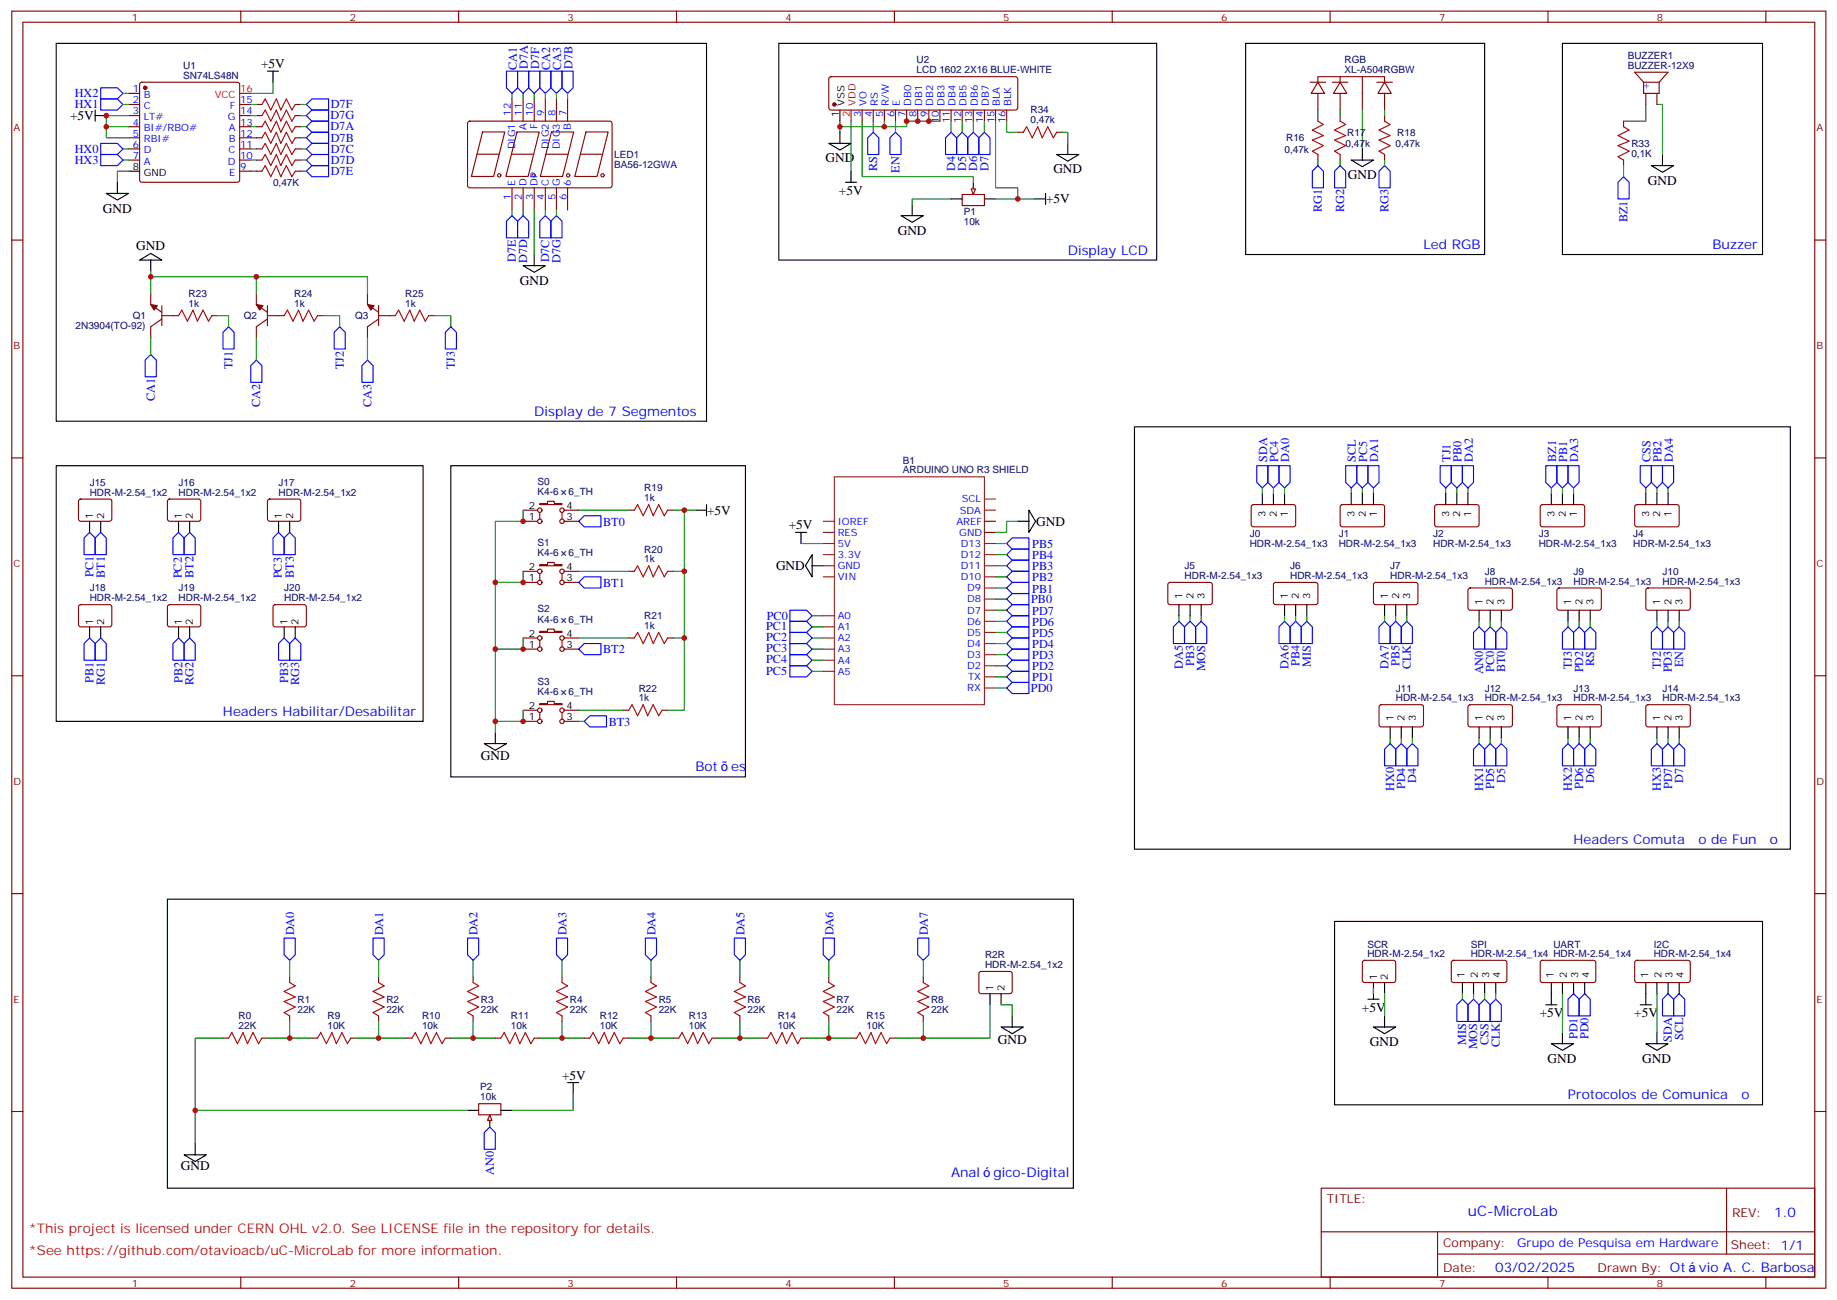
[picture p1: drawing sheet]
<svg xmlns="http://www.w3.org/2000/svg" width="583mm" height="413mm" viewBox="0 0 583 413" stroke-linecap="round" stroke-linejoin="round" font-family="sans-serif">
<defs><g id="words">
<text font-size="4.6" fill="#00f" x="465.9" y="385.9">uC-MicroLab</text>
<g font-size="4.2">
<text x="82.9" y="21.5">+5V</text>
<text x="22.2" y="38.1">+5V</text>
<text x="262" y="51.5">GND</text>
<text x="334.3" y="55">GND</text>
<text x="427.8" y="56.8">GND</text>
<text x="523" y="58.7">GND</text>
<text x="266.2" y="61.7">+5V</text>
<text x="332" y="64.6">+5V</text>
<text x="32.7" y="67.5">GND</text>
<text x="284.9" y="74.4">GND</text>
<text x="43.3" y="79.2">GND</text>
<text x="165" y="90.4">GND</text>
<text x="224.4" y="163.4">+5V</text>
<text x="250.3" y="167.8">+5V</text>
<text x="328.8" y="166.8">GND</text>
<text x="246.3" y="181">GND</text>
<text x="152.6" y="241.3">GND</text>
<text x="432.2" y="321.1">+5V</text>
<text x="488.7" y="322.9">+5V</text>
<text x="518.7" y="322.9">+5V</text>
<text x="316.7" y="331.3">GND</text>
<text x="434.7" y="332">GND</text>
<text x="491.2" y="337.3">GND</text>
<text x="521.1" y="337.3">GND</text>
<text x="178.4" y="342.9">+5V</text>
<text x="57.4" y="371.5">GND</text>
</g>
<g font-size="4.2" fill="#00f">
<text x="338.9" y="80.8">Display LCD</text>
<text x="451.8" y="79">Led RGB</text>
<text x="543.5" y="79">Buzzer</text>
<text x="169.5" y="131.9">Display de 7 Segmentos</text>
<text x="70.8" y="227.2">Headers Habilitar/Desabilitar</text>
<text x="220.7" y="244.8">Bot</text>
<text x="232.1" y="244.8">es</text>
<text x="499.4" y="267.8">Headers Comuta</text>
<text x="539" y="267.8">o de Fun</text>
<text x="561.7" y="267.8">o</text>
<text x="497.6" y="348.9">Protocolos de Comunica</text>
<text x="552.7" y="348.9">o</text>
<text x="301.8" y="373.6">Anal</text>
<text x="315.3" y="373.6">gico-Digital</text>
<text x="563.1" y="386.4">1.0</text>
<text x="474.6" y="403.7">03/02/2025</text>
<text x="539.2" y="403.7">vio A. C. Barbosa</text>
</g>
<g font-size="4.2" fill="#f00">
<text x="9" y="391.2">*This project is licensed under CERN OHL v2.0. See LICENSE file in the repository for details.</text>
<text x="9" y="398.3">*See https://github.com/otavioacb/uC-MicroLab for more information.</text>
</g>
<g font-size="3.9" fill="#00f">
<text x="164" y="22.3" transform="rotate(-90 164 22.3)">CA1</text>
<text x="167.6" y="22" transform="rotate(-90 167.6 22)">D7A</text>
<text x="171.1" y="22" transform="rotate(-90 171.1 22)">D7F</text>
<text x="174.6" y="22.3" transform="rotate(-90 174.6 22.3)">CA2</text>
<text x="178.1" y="22.3" transform="rotate(-90 178.1 22.3)">CA3</text>
<text x="181.7" y="22" transform="rotate(-90 181.7 22)">D7B</text>
<text x="23.7" y="30.9">HX2</text>
<text x="23.7" y="34.4">HX1</text>
<text x="105" y="34.4">D7F</text>
<text x="104.9" y="37.9">D7G</text>
<text x="104.9" y="41.4">D7A</text>
<text x="105" y="44.9">D7B</text>
<text x="23.7" y="52.1">HX3</text>
<text x="23.7" y="48.5">HX0</text>
<text x="105" y="48.5">D7C</text>
<text x="105" y="52">D7D</text>
<text x="105" y="55.5">D7E</text>
<text x="278.4" y="54.3" transform="rotate(-90 278.4 54.3)">RS</text>
<text x="285.5" y="54.8" transform="rotate(-90 285.5 54.8)">EN</text>
<text x="303.1" y="54.3" transform="rotate(-90 303.1 54.3)">D4</text>
<text x="306.6" y="54.3" transform="rotate(-90 306.6 54.3)">D5</text>
<text x="310.2" y="54.3" transform="rotate(-90 310.2 54.3)">D6</text>
<text x="313.7" y="54.3" transform="rotate(-90 313.7 54.3)">D7</text>
<text x="419.5" y="67.4" transform="rotate(-90 419.5 67.4)">RG1</text>
<text x="426.6" y="67.4" transform="rotate(-90 426.6 67.4)">RG2</text>
<text x="440.7" y="67.4" transform="rotate(-90 440.7 67.4)">RG3</text>
<text x="516.5" y="70.5" transform="rotate(-90 516.5 70.5)">BZ1</text>
<text x="163.7" y="83.1" transform="rotate(-90 163.7 83.1)">D7E</text>
<text x="167.3" y="83.5" transform="rotate(-90 167.3 83.5)">D7D</text>
<text x="174.3" y="83.3" transform="rotate(-90 174.3 83.3)">D7C</text>
<text x="177.8" y="83.5" transform="rotate(-90 177.8 83.5)">D7G</text>
<text x="73.8" y="117.1" transform="rotate(-90 73.8 117.1)">TJ1</text>
<text x="109.1" y="117.1" transform="rotate(-90 109.1 117.1)">TJ2</text>
<text x="144.4" y="117.1" transform="rotate(-90 144.4 117.1)">TJ3</text>
<text x="49.1" y="127.4" transform="rotate(-90 49.1 127.4)">CA1</text>
<text x="82.6" y="129.2" transform="rotate(-90 82.6 129.2)">CA2</text>
<text x="117.9" y="129.2" transform="rotate(-90 117.9 129.2)">CA3</text>
<text x="402.1" y="146.6" transform="rotate(-90 402.1 146.6)">SDA</text>
<text x="405.6" y="146.6" transform="rotate(-90 405.6 146.6)">PC4</text>
<text x="409.2" y="146.6" transform="rotate(-90 409.2 146.6)">DA0</text>
<text x="430.3" y="146.6" transform="rotate(-90 430.3 146.6)">SCL</text>
<text x="433.9" y="146.6" transform="rotate(-90 433.9 146.6)">PC5</text>
<text x="437.4" y="146.6" transform="rotate(-90 437.4 146.6)">DA1</text>
<text x="460.3" y="146.6" transform="rotate(-90 460.3 146.6)">TJ1</text>
<text x="463.9" y="146.6" transform="rotate(-90 463.9 146.6)">PB0</text>
<text x="467.4" y="146.6" transform="rotate(-90 467.4 146.6)">DA2</text>
<text x="493.8" y="146.6" transform="rotate(-90 493.8 146.6)">BZ1</text>
<text x="497.4" y="146.6" transform="rotate(-90 497.4 146.6)">PB1</text>
<text x="500.9" y="146.6" transform="rotate(-90 500.9 146.6)">DA3</text>
<text x="523.8" y="146.6" transform="rotate(-90 523.8 146.6)">CSS</text>
<text x="527.4" y="146.6" transform="rotate(-90 527.4 146.6)">PB2</text>
<text x="530.9" y="146.6" transform="rotate(-90 530.9 146.6)">DA4</text>
<text x="191.4" y="166.8">BT0</text>
<text x="327.6" y="174">PB5</text>
<text x="327.6" y="177.5">PB4</text>
<text x="29.7" y="183.2" transform="rotate(-90 29.7 183.2)">PC1</text>
<text x="33.2" y="183.4" transform="rotate(-90 33.2 183.4)">BT1</text>
<text x="57.7" y="183.6" transform="rotate(-90 57.7 183.6)">PC2</text>
<text x="61.5" y="183.4" transform="rotate(-90 61.5 183.4)">BT2</text>
<text x="89.4" y="183.6" transform="rotate(-90 89.4 183.6)">PC3</text>
<text x="93.2" y="183.4" transform="rotate(-90 93.2 183.4)">BT3</text>
<text x="327.6" y="184.5">PB2</text>
<text x="327.6" y="181">PB3</text>
<text x="191.4" y="186.2">BT1</text>
<text x="327.2" y="191.4">PB0</text>
<text x="327.6" y="188.1">PB1</text>
<text x="243.3" y="196.6">PC0</text>
<text x="327.6" y="195.1">PD7</text>
<text x="243.1" y="200">PC1</text>
<text x="243.1" y="203.5">PC2</text>
<text x="327.6" y="202.2">PD5</text>
<text x="327.6" y="198.7">PD6</text>
<text x="191.4" y="207.4">BT2</text>
<text x="243.1" y="207">PC3</text>
<text x="327.6" y="209.2">PD3</text>
<text x="327.6" y="205.7">PD4</text>
<text x="243.1" y="210.6">PC4</text>
<text x="243.1" y="214.1">PC5</text>
<text x="327.6" y="212.8">PD2</text>
<text x="375.4" y="212.3" transform="rotate(-90 375.4 212.3)">DA5</text>
<text x="378.9" y="211.5" transform="rotate(-90 378.9 211.5)">PB3</text>
<text x="382.5" y="213.1" transform="rotate(-90 382.5 213.1)">MOS</text>
<text x="408.9" y="212.3" transform="rotate(-90 408.9 212.3)">DA6</text>
<text x="412.5" y="211.5" transform="rotate(-90 412.5 211.5)">PB4</text>
<text x="416" y="211.7" transform="rotate(-90 416 211.7)">MIS</text>
<text x="440.7" y="212.3" transform="rotate(-90 440.7 212.3)">DA7</text>
<text x="444.2" y="211.5" transform="rotate(-90 444.2 211.5)">PB5</text>
<text x="447.7" y="212.5" transform="rotate(-90 447.7 212.5)">CLK</text>
<text x="470.7" y="214" transform="rotate(-90 470.7 214)">AN0</text>
<text x="474.2" y="213.2" transform="rotate(-90 474.2 213.2)">PC0</text>
<text x="477.7" y="213.4" transform="rotate(-90 477.7 213.4)">BT0</text>
<text x="498.9" y="212.4" transform="rotate(-90 498.9 212.4)">TJ3</text>
<text x="502.4" y="213.4" transform="rotate(-90 502.4 213.4)">PD2</text>
<text x="505.9" y="211.3" transform="rotate(-90 505.9 211.3)">RS</text>
<text x="527.1" y="212.4" transform="rotate(-90 527.1 212.4)">TJ2</text>
<text x="530.6" y="213.4" transform="rotate(-90 530.6 213.4)">PD3</text>
<text x="534.2" y="211.7" transform="rotate(-90 534.2 211.7)">EN</text>
<text x="29.7" y="216.7" transform="rotate(-90 29.7 216.7)">PB1</text>
<text x="33.2" y="217.4" transform="rotate(-90 33.2 217.4)">RG1</text>
<text x="57.9" y="216.7" transform="rotate(-90 57.9 216.7)">PB2</text>
<text x="61.5" y="217.4" transform="rotate(-90 61.5 217.4)">RG2</text>
<text x="91.4" y="216.7" transform="rotate(-90 91.4 216.7)">PB3</text>
<text x="95" y="217.4" transform="rotate(-90 95 217.4)">RG3</text>
<text x="327.2" y="219.6">PD0</text>
<text x="327.6" y="216.3">PD1</text>
<text x="193.2" y="230.3">BT3</text>
<text x="442.4" y="251.1" transform="rotate(-90 442.4 251.1)">HX0</text>
<text x="446" y="250.5" transform="rotate(-90 446 250.5)">PD4</text>
<text x="449.5" y="248.4" transform="rotate(-90 449.5 248.4)">D4</text>
<text x="470.7" y="251.1" transform="rotate(-90 470.7 251.1)">HX1</text>
<text x="474.2" y="250.5" transform="rotate(-90 474.2 250.5)">PD5</text>
<text x="477.7" y="248.4" transform="rotate(-90 477.7 248.4)">D5</text>
<text x="498.9" y="251.1" transform="rotate(-90 498.9 251.1)">HX2</text>
<text x="502.4" y="250.5" transform="rotate(-90 502.4 250.5)">PD6</text>
<text x="505.9" y="248.4" transform="rotate(-90 505.9 248.4)">D6</text>
<text x="527.1" y="251.1" transform="rotate(-90 527.1 251.1)">HX3</text>
<text x="530.6" y="250.5" transform="rotate(-90 530.6 250.5)">PD7</text>
<text x="534.2" y="248.4" transform="rotate(-90 534.2 248.4)">D7</text>
<text x="93.4" y="296.9" transform="rotate(-90 93.4 296.9)">DA0</text>
<text x="121.6" y="296.9" transform="rotate(-90 121.6 296.9)">DA1</text>
<text x="151.6" y="296.9" transform="rotate(-90 151.6 296.9)">DA2</text>
<text x="179.8" y="296.9" transform="rotate(-90 179.8 296.9)">DA3</text>
<text x="208" y="296.9" transform="rotate(-90 208 296.9)">DA4</text>
<text x="236.3" y="296.9" transform="rotate(-90 236.3 296.9)">DA5</text>
<text x="264.5" y="296.9" transform="rotate(-90 264.5 296.9)">DA6</text>
<text x="294.5" y="296.9" transform="rotate(-90 294.5 296.9)">DA7</text>
<text x="500.6" y="329.8" transform="rotate(-90 500.6 329.8)">PD1</text>
<text x="504.2" y="329.8" transform="rotate(-90 504.2 329.8)">PD0</text>
<text x="465.3" y="331.6" transform="rotate(-90 465.3 331.6)">MIS</text>
<text x="468.9" y="333.1" transform="rotate(-90 468.9 333.1)">MOS</text>
<text x="472.4" y="331.6" transform="rotate(-90 472.4 331.6)">CSS</text>
<text x="475.9" y="332.4" transform="rotate(-90 475.9 332.4)">CLK</text>
<text x="530.6" y="330.7" transform="rotate(-90 530.6 330.7)">SDA</text>
<text x="534.1" y="330" transform="rotate(-90 534.1 330)">SCL</text>
<text x="156.7" y="372.8" transform="rotate(-90 156.7 372.8)">AN0</text>
<text x="481.5" y="395.9">Grupo de Pesquisa em Hardware</text>
</g>
<g font-size="3.9" fill="#800">
<text x="421.1" y="381.7">TITLE:</text>
<text x="549.7" y="386.4">REV:</text>
<text x="458" y="395.9">Company:</text>
<text x="549.4" y="396.5">Sheet: 1/1</text>
<text x="458" y="403.6">Date:</text>
<text x="507" y="403.7">Drawn By: Ot</text>
</g>
<g font-size="3.2" fill="#800">
<text x="41.8" y="6.5">1</text>
<text x="111" y="6.5">2</text>
<text x="180.1" y="6.5">3</text>
<text x="249.3" y="6.5">4</text>
<text x="318.4" y="6.5">5</text>
<text x="387.6" y="6.5">6</text>
<text x="456.7" y="6.5">7</text>
<text x="525.9" y="6.5">8</text>
<text x="4.3" y="41.6">A</text>
<text x="576.5" y="41.6">A</text>
<text x="4.3" y="110.8">B</text>
<text x="576.5" y="110.8">B</text>
<text x="4.3" y="179.9">C</text>
<text x="576.5" y="179.9">C</text>
<text x="4.3" y="249.1">D</text>
<text x="576.5" y="249.1">D</text>
<text x="4.3" y="318.2">E</text>
<text x="576.5" y="318.2">E</text>
<text x="41.8" y="408.3">1</text>
<text x="111" y="408.3">2</text>
<text x="180.1" y="408.3">3</text>
<text x="249.3" y="408.3">4</text>
<text x="318.4" y="408.3">5</text>
<text x="387.6" y="408.3">6</text>
<text x="456.7" y="408.3">7</text>
<text x="525.9" y="408.3">8</text>
</g>
<g font-size="3.2" fill="#000080">
<text x="58.2" y="21.9">U1</text>
<text x="290.9" y="23.3">LCD 1602 2X16 BLUE-WHITE</text>
<text x="290.9" y="20.1">U2</text>
<text x="426.7" y="23.3">XL-A504RGBW</text>
<text x="426.7" y="20.1">RGB</text>
<text x="516.6" y="21.9">BUZZER-12X9</text>
<text x="516.6" y="18.7">BUZZER1</text>
<text x="58.2" y="25">SN74LS48N</text>
<text x="327" y="36">R34</text>
<text x="327" y="39.2">0,47k</text>
<text x="408.2" y="44.9">R16</text>
<text x="427" y="46.7">0,47k</text>
<text x="427.6" y="43.1">R17</text>
<text x="442.9" y="46.7">0,47k</text>
<text x="443.5" y="43.1">R18</text>
<text x="517.7" y="46.6">R33</text>
<text x="194.9" y="53.3">BA56-12GWA</text>
<text x="194.9" y="50.1">LED1</text>
<text x="407.6" y="48.4">0,47k</text>
<text x="517.7" y="49.7">0,1K</text>
<text x="86.6" y="59">0,47K</text>
<text x="305.9" y="71.4">10k</text>
<text x="305.9" y="68.3">P1</text>
<text x="59.8" y="94.1">R23</text>
<text x="93.4" y="94.1">R24</text>
<text x="128.6" y="94.1">R25</text>
<text x="42.1" y="101.3">Q1</text>
<text x="59.8" y="97.4">1k</text>
<text x="77.4" y="101.3">Q2</text>
<text x="93.4" y="97.4">1k</text>
<text x="112.7" y="101.3">Q3</text>
<text x="128.6" y="97.4">1k</text>
<text x="24" y="104.5">2N3904(TO-92)</text>
<text x="286.6" y="147.3">B1</text>
<text x="28.5" y="154.2">J15</text>
<text x="56.7" y="154.2">J16</text>
<text x="88.4" y="154.2">J17</text>
<text x="170.6" y="153.8">S0</text>
<text x="204.5" y="156">R19</text>
<text x="286.6" y="150.3">ARDUINO UNO R3 SHIELD</text>
<text x="28.5" y="157.3">HDR-M-2.54_1x2</text>
<text x="56.7" y="157.3">HDR-M-2.54_1x2</text>
<text x="88.4" y="157.3">HDR-M-2.54_1x2</text>
<text x="170.6" y="157">K4-6</text>
<text x="180.5" y="157">6_TH</text>
<text x="204.5" y="159.1">1k</text>
<text x="170.6" y="173.2">S1</text>
<text x="396.6" y="173.6">HDR-M-2.54_1x3</text>
<text x="396.6" y="170.4">J0</text>
<text x="424.9" y="173.6">HDR-M-2.54_1x3</text>
<text x="424.9" y="170.4">J1</text>
<text x="454.8" y="173.6">HDR-M-2.54_1x3</text>
<text x="454.8" y="170.4">J2</text>
<text x="488.4" y="173.6">HDR-M-2.54_1x3</text>
<text x="488.4" y="170.4">J3</text>
<text x="518.3" y="173.6">HDR-M-2.54_1x3</text>
<text x="518.3" y="170.4">J4</text>
<text x="170.6" y="176.4">K4-6</text>
<text x="180.5" y="176.4">6_TH</text>
<text x="204.5" y="178.5">1k</text>
<text x="204.5" y="175.4">R20</text>
<text x="375.9" y="183.8">HDR-M-2.54_1x3</text>
<text x="375.9" y="180.7">J5</text>
<text x="409.5" y="183.8">HDR-M-2.54_1x3</text>
<text x="409.5" y="180.7">J6</text>
<text x="441.2" y="183.8">HDR-M-2.54_1x3</text>
<text x="441.2" y="180.7">J7</text>
<text x="471.2" y="185.6">HDR-M-2.54_1x3</text>
<text x="471.2" y="182.4">J8</text>
<text x="499.4" y="185.6">HDR-M-2.54_1x3</text>
<text x="499.4" y="182.4">J9</text>
<text x="527.6" y="185.6">HDR-M-2.54_1x3</text>
<text x="527.6" y="182.4">J10</text>
<text x="28.5" y="190.9">HDR-M-2.54_1x2</text>
<text x="28.5" y="187.7">J18</text>
<text x="56.7" y="190.9">HDR-M-2.54_1x2</text>
<text x="56.7" y="187.7">J19</text>
<text x="90.2" y="190.9">HDR-M-2.54_1x2</text>
<text x="90.2" y="187.7">J20</text>
<text x="170.6" y="197.6">K4-6</text>
<text x="170.6" y="194.3">S2</text>
<text x="180.5" y="197.6">6_TH</text>
<text x="204.5" y="196.6">R21</text>
<text x="204.5" y="199.7">1k</text>
<text x="170.6" y="220.5">K4-6</text>
<text x="170.6" y="217.3">S3</text>
<text x="180.5" y="220.5">6_TH</text>
<text x="202.7" y="219.5">R22</text>
<text x="443" y="219.5">J11</text>
<text x="471.2" y="219.5">J12</text>
<text x="499.4" y="219.5">J13</text>
<text x="527.6" y="219.5">J14</text>
<text x="202.7" y="222.6">1k</text>
<text x="443" y="222.6">HDR-M-2.54_1x3</text>
<text x="471.2" y="222.6">HDR-M-2.54_1x3</text>
<text x="499.4" y="222.6">HDR-M-2.54_1x3</text>
<text x="527.6" y="222.6">HDR-M-2.54_1x3</text>
<text x="312.6" y="304.1">R2R</text>
<text x="434" y="303.7">HDR-M-2.54_1x2</text>
<text x="434" y="300.8">SCR</text>
<text x="466.7" y="303.7">HDR-M-2.54_1x4 HDR-M-2.54_1x4</text>
<text x="466.7" y="300.8">SPI</text>
<text x="493" y="300.8">UART</text>
<text x="524.8" y="303.7">HDR-M-2.54_1x4</text>
<text x="524.8" y="300.8">I2C</text>
<text x="312.6" y="307.3">HDR-M-2.54_1x2</text>
<text x="75.7" y="323.6">R0</text>
<text x="94.4" y="321.5">22K</text>
<text x="94.4" y="318.3">R1</text>
<text x="103.9" y="323.6">R9</text>
<text x="122.6" y="321.5">22K</text>
<text x="122.6" y="318.3">R2</text>
<text x="133.9" y="323.5">R10</text>
<text x="152.6" y="321.5">22K</text>
<text x="152.6" y="318.3">R3</text>
<text x="162.2" y="323.5">R11</text>
<text x="180.8" y="321.5">22K</text>
<text x="180.8" y="318.3">R4</text>
<text x="190.4" y="323.5">R12</text>
<text x="209.1" y="321.5">22K</text>
<text x="209.1" y="318.3">R5</text>
<text x="218.6" y="323.5">R13</text>
<text x="237.3" y="321.5">22K</text>
<text x="237.3" y="318.3">R6</text>
<text x="246.8" y="323.5">R14</text>
<text x="265.5" y="321.5">22K</text>
<text x="265.5" y="318.3">R7</text>
<text x="275" y="323.5">R15</text>
<text x="295.5" y="321.5">22K</text>
<text x="295.5" y="318.3">R8</text>
<text x="75.7" y="326.7">22K</text>
<text x="103.9" y="326.7">10K</text>
<text x="133.9" y="326.7">10k</text>
<text x="162.2" y="326.7">10k</text>
<text x="190.4" y="326.7">10K</text>
<text x="218.6" y="326.7">10K</text>
<text x="246.8" y="326.7">10K</text>
<text x="275" y="326.7">10K</text>
<text x="152.4" y="346.1">P2</text>
<text x="152.4" y="349.2">10k</text>
</g>
<g font-size="3.2" fill="#00f">
<text x="42.1" y="29.3">1</text>
<text x="523.4" y="28.6" transform="rotate(-90 523.4 28.6)">+</text>
<text x="42.1" y="32.8">2</text>
<text x="45.6" y="31">B</text>
<text x="45.6" y="34.6">C</text>
<text x="72.9" y="34.6">F</text>
<text x="76.2" y="32.8">15</text>
<text x="275" y="33.6" transform="rotate(-90 275 33.6)">VO</text>
<text x="278.6" y="33.6" transform="rotate(-90 278.6 33.6)">RS</text>
<text x="282.1" y="33.6" transform="rotate(-90 282.1 33.6)">R/W</text>
<text x="285.6" y="33.6" transform="rotate(-90 285.6 33.6)">E</text>
<text x="289.1" y="33.6" transform="rotate(-90 289.1 33.6)">DB0</text>
<text x="292.7" y="33.6" transform="rotate(-90 292.7 33.6)">DB1</text>
<text x="296.2" y="33.6" transform="rotate(-90 296.2 33.6)">DB2</text>
<text x="299.7" y="33.6" transform="rotate(-90 299.7 33.6)">DB3</text>
<text x="303.2" y="33.6" transform="rotate(-90 303.2 33.6)">DB4</text>
<text x="306.8" y="33.6" transform="rotate(-90 306.8 33.6)">DB5</text>
<text x="310.3" y="33.6" transform="rotate(-90 310.3 33.6)">DB6</text>
<text x="313.8" y="33.6" transform="rotate(-90 313.8 33.6)">DB7</text>
<text x="317.4" y="33.6" transform="rotate(-90 317.4 33.6)">BLA</text>
<text x="320.9" y="33.6" transform="rotate(-90 320.9 33.6)">BLK</text>
<text x="42.1" y="36.3">3</text>
<text x="42.1" y="39.9">4</text>
<text x="45.6" y="38.1">LT#</text>
<text x="45.6" y="41.6">BI#/RBO#</text>
<text x="72.3" y="38.1">G</text>
<text x="72.6" y="41.6">A</text>
<text x="76.2" y="39.9">13</text>
<text x="76.2" y="36.3">14</text>
<text x="162.1" y="36.7" transform="rotate(-90 162.1 36.7)">12</text>
<text x="165.7" y="36.7" transform="rotate(-90 165.7 36.7)">11</text>
<text x="167.1" y="41.3" transform="rotate(-90 167.1 41.3)">A</text>
<text x="169.2" y="36.7" transform="rotate(-90 169.2 36.7)">10</text>
<text x="170.6" y="41" transform="rotate(-90 170.6 41)">F</text>
<text x="172.7" y="36.7" transform="rotate(-90 172.7 36.7)">9</text>
<text x="176.2" y="36.7" transform="rotate(-90 176.2 36.7)">8</text>
<text x="179.8" y="36.7" transform="rotate(-90 179.8 36.7)">7</text>
<text x="181.2" y="41.3" transform="rotate(-90 181.2 41.3)">B</text>
<text x="273.3" y="37.1" transform="rotate(-90 273.3 37.1)">3</text>
<text x="276.8" y="37.1" transform="rotate(-90 276.8 37.1)">4</text>
<text x="280.3" y="37.1" transform="rotate(-90 280.3 37.1)">5</text>
<text x="283.8" y="37.1" transform="rotate(-90 283.8 37.1)">6</text>
<text x="287.4" y="37.1" transform="rotate(-90 287.4 37.1)">7</text>
<text x="290.9" y="37.1" transform="rotate(-90 290.9 37.1)">8</text>
<text x="294.4" y="37.1" transform="rotate(-90 294.4 37.1)">9</text>
<text x="298" y="39.1" transform="rotate(-90 298 39.1)">10</text>
<text x="301.5" y="39.1" transform="rotate(-90 301.5 39.1)">11</text>
<text x="305" y="39.1" transform="rotate(-90 305 39.1)">12</text>
<text x="308.5" y="39.1" transform="rotate(-90 308.5 39.1)">13</text>
<text x="312.1" y="39.1" transform="rotate(-90 312.1 39.1)">14</text>
<text x="315.6" y="39.1" transform="rotate(-90 315.6 39.1)">15</text>
<text x="319.1" y="39.1" transform="rotate(-90 319.1 39.1)">16</text>
<text x="42.1" y="43.4">5</text>
<text x="42.1" y="46.9">6</text>
<text x="45.6" y="45.2">RBI#</text>
<text x="72.6" y="45.2">B</text>
<text x="76.2" y="46.9">11</text>
<text x="76.2" y="43.4">12</text>
<text x="163.5" y="47.4" transform="rotate(-90 163.5 47.4)">DIG1</text>
<text x="174.1" y="47.4" transform="rotate(-90 174.1 47.4)">DIG2</text>
<text x="177.7" y="47.4" transform="rotate(-90 177.7 47.4)">DIG3</text>
<text x="42.1" y="50.4">7</text>
<text x="45.6" y="48.7">D</text>
<text x="45.6" y="52.2">A</text>
<text x="72.3" y="52.2">D</text>
<text x="72.5" y="48.7">C</text>
<text x="76.2" y="54">9</text>
<text x="76.2" y="50.4">10</text>
<text x="72.7" y="55.7">E</text>
<text x="163.5" y="58.9" transform="rotate(-90 163.5 58.9)">E</text>
<text x="167.1" y="58.9" transform="rotate(-90 167.1 58.9)">D</text>
<text x="170.6" y="58.9" transform="rotate(-90 170.6 58.9)">DP</text>
<text x="174.1" y="58.9" transform="rotate(-90 174.1 58.9)">C</text>
<text x="177.7" y="58.9" transform="rotate(-90 177.7 58.9)">G</text>
<text x="181.2" y="58.9" transform="rotate(-90 181.2 58.9)">6</text>
<text x="162.1" y="63.4" transform="rotate(-90 162.1 63.4)">1</text>
<text x="165.7" y="63.4" transform="rotate(-90 165.7 63.4)">2</text>
<text x="169.2" y="63.4" transform="rotate(-90 169.2 63.4)">3</text>
<text x="172.7" y="63.4" transform="rotate(-90 172.7 63.4)">4</text>
<text x="176.2" y="63.4" transform="rotate(-90 176.2 63.4)">5</text>
<text x="179.8" y="63.4" transform="rotate(-90 179.8 63.4)">6</text>
<text x="305.2" y="159.5">SCL</text>
<text x="265.9" y="166.5">IOREF</text>
<text x="303.5" y="166.5">AREF</text>
<text x="304.6" y="163">SDA</text>
<text x="265.9" y="170">RES</text>
<text x="265.9" y="173.6">5V</text>
<text x="304.4" y="170">GND</text>
<text x="304.9" y="173.6">D13</text>
<text x="265.9" y="177.1">3.3V</text>
<text x="304.9" y="177.1">D12</text>
<text x="265.9" y="184.2">VIN</text>
<text x="265.9" y="180.6">GND</text>
<text x="304.9" y="184.2">D10</text>
<text x="304.9" y="180.6">D11</text>
<text x="306.9" y="191.2">D8</text>
<text x="306.9" y="187.7">D9</text>
<text x="265.9" y="196.5">A0</text>
<text x="306.9" y="194.7">D7</text>
<text x="265.9" y="200">A1</text>
<text x="265.9" y="203.6">A2</text>
<text x="306.9" y="201.8">D5</text>
<text x="306.9" y="198.3">D6</text>
<text x="265.9" y="207.1">A3</text>
<text x="306.9" y="208.8">D3</text>
<text x="306.9" y="205.3">D4</text>
<text x="265.9" y="210.6">A4</text>
<text x="265.9" y="214.1">A5</text>
<text x="306.9" y="212.4">D2</text>
<text x="307.2" y="215.9">TX</text>
<text x="307" y="219.4">RX</text>
</g>
<g font-size="3.2" fill="#f00">
<text x="76.2" y="29.3">16</text>
<text x="68.2" y="31">VCC</text>
<text x="271.5" y="33.6" transform="rotate(-90 271.5 33.6)">VDD</text>
<text x="269.7" y="37.1" transform="rotate(-90 269.7 37.1)">2</text>
</g>
<g font-size="3.2">
<text x="268" y="33.6" transform="rotate(-90 268 33.6)">VSS</text>
<text x="266.2" y="37.1" transform="rotate(-90 266.2 37.1)">1</text>
<text x="42.1" y="54">8</text>
<text x="45.6" y="55.7">GND</text>
<text x="167.9" y="161.6">2</text>
<text x="179.8" y="161.6">4</text>
<text x="29.5" y="164.7" transform="rotate(-90 29.5 164.7)">1</text>
<text x="33" y="164.7" transform="rotate(-90 33 164.7)">2</text>
<text x="57.7" y="164.7" transform="rotate(-90 57.7 164.7)">1</text>
<text x="61.2" y="164.7" transform="rotate(-90 61.2 164.7)">2</text>
<text x="89.5" y="164.7" transform="rotate(-90 89.5 164.7)">1</text>
<text x="93" y="164.7" transform="rotate(-90 93 164.7)">2</text>
<text x="167.9" y="165.1">1</text>
<text x="179.8" y="165.1">3</text>
<text x="401.7" y="163.9" transform="rotate(-90 401.7 163.9)">3</text>
<text x="405.2" y="163.9" transform="rotate(-90 405.2 163.9)">2</text>
<text x="408.7" y="163.9" transform="rotate(-90 408.7 163.9)">1</text>
<text x="429.9" y="163.9" transform="rotate(-90 429.9 163.9)">3</text>
<text x="433.4" y="163.9" transform="rotate(-90 433.4 163.9)">2</text>
<text x="437" y="163.9" transform="rotate(-90 437 163.9)">1</text>
<text x="459.9" y="163.9" transform="rotate(-90 459.9 163.9)">3</text>
<text x="463.4" y="163.9" transform="rotate(-90 463.4 163.9)">2</text>
<text x="466.9" y="163.9" transform="rotate(-90 466.9 163.9)">1</text>
<text x="493.4" y="163.9" transform="rotate(-90 493.4 163.9)">3</text>
<text x="496.9" y="163.9" transform="rotate(-90 496.9 163.9)">2</text>
<text x="500.5" y="163.9" transform="rotate(-90 500.5 163.9)">1</text>
<text x="523.4" y="163.9" transform="rotate(-90 523.4 163.9)">3</text>
<text x="526.9" y="163.9" transform="rotate(-90 526.9 163.9)">2</text>
<text x="530.4" y="163.9" transform="rotate(-90 530.4 163.9)">1</text>
<text x="167.9" y="184.5">1</text>
<text x="167.9" y="181">2</text>
<text x="179.8" y="184.5">3</text>
<text x="179.8" y="181">4</text>
<text x="375.2" y="190.1" transform="rotate(-90 375.2 190.1)">1</text>
<text x="378.7" y="190.1" transform="rotate(-90 378.7 190.1)">2</text>
<text x="382.3" y="190.1" transform="rotate(-90 382.3 190.1)">3</text>
<text x="408.7" y="190.1" transform="rotate(-90 408.7 190.1)">1</text>
<text x="412.3" y="190.1" transform="rotate(-90 412.3 190.1)">2</text>
<text x="415.8" y="190.1" transform="rotate(-90 415.8 190.1)">3</text>
<text x="440.5" y="190.1" transform="rotate(-90 440.5 190.1)">1</text>
<text x="444" y="190.1" transform="rotate(-90 444 190.1)">2</text>
<text x="447.5" y="190.1" transform="rotate(-90 447.5 190.1)">3</text>
<text x="470.5" y="191.9" transform="rotate(-90 470.5 191.9)">1</text>
<text x="474" y="191.9" transform="rotate(-90 474 191.9)">2</text>
<text x="477.5" y="191.9" transform="rotate(-90 477.5 191.9)">3</text>
<text x="498.7" y="191.9" transform="rotate(-90 498.7 191.9)">1</text>
<text x="502.2" y="191.9" transform="rotate(-90 502.2 191.9)">2</text>
<text x="505.7" y="191.9" transform="rotate(-90 505.7 191.9)">3</text>
<text x="526.9" y="191.9" transform="rotate(-90 526.9 191.9)">1</text>
<text x="530.4" y="191.9" transform="rotate(-90 530.4 191.9)">2</text>
<text x="534" y="191.9" transform="rotate(-90 534 191.9)">3</text>
<text x="29.5" y="198.3" transform="rotate(-90 29.5 198.3)">1</text>
<text x="33" y="198.3" transform="rotate(-90 33 198.3)">2</text>
<text x="57.7" y="198.3" transform="rotate(-90 57.7 198.3)">1</text>
<text x="61.2" y="198.3" transform="rotate(-90 61.2 198.3)">2</text>
<text x="91.2" y="198.3" transform="rotate(-90 91.2 198.3)">1</text>
<text x="94.8" y="198.3" transform="rotate(-90 94.8 198.3)">2</text>
<text x="167.9" y="202.1">2</text>
<text x="179.8" y="202.1">4</text>
<text x="167.9" y="205.7">1</text>
<text x="179.8" y="205.7">3</text>
<text x="167.9" y="225.1">2</text>
<text x="179.8" y="225.1">4</text>
<text x="167.9" y="228.6">1</text>
<text x="179.8" y="228.6">3</text>
<text x="442.2" y="229" transform="rotate(-90 442.2 229)">1</text>
<text x="445.8" y="229" transform="rotate(-90 445.8 229)">2</text>
<text x="449.3" y="229" transform="rotate(-90 449.3 229)">3</text>
<text x="470.5" y="229" transform="rotate(-90 470.5 229)">1</text>
<text x="474" y="229" transform="rotate(-90 474 229)">2</text>
<text x="477.5" y="229" transform="rotate(-90 477.5 229)">3</text>
<text x="498.7" y="229" transform="rotate(-90 498.7 229)">1</text>
<text x="502.2" y="229" transform="rotate(-90 502.2 229)">2</text>
<text x="505.7" y="229" transform="rotate(-90 505.7 229)">3</text>
<text x="526.9" y="229" transform="rotate(-90 526.9 229)">1</text>
<text x="530.4" y="229" transform="rotate(-90 530.4 229)">2</text>
<text x="534" y="229" transform="rotate(-90 534 229)">3</text>
<text x="437" y="311.1" transform="rotate(-90 437 311.1)">1</text>
<text x="440.5" y="311.1" transform="rotate(-90 440.5 311.1)">2</text>
<text x="464.8" y="310.6" transform="rotate(-90 464.8 310.6)">1</text>
<text x="469.1" y="310.6" transform="rotate(-90 469.1 310.6)">2</text>
<text x="472.6" y="310.6" transform="rotate(-90 472.6 310.6)">3</text>
<text x="476.1" y="310.6" transform="rotate(-90 476.1 310.6)">4</text>
<text x="493" y="310.6" transform="rotate(-90 493 310.6)">1</text>
<text x="497.3" y="310.6" transform="rotate(-90 497.3 310.6)">2</text>
<text x="500.8" y="310.6" transform="rotate(-90 500.8 310.6)">3</text>
<text x="504.3" y="310.6" transform="rotate(-90 504.3 310.6)">4</text>
<text x="523" y="310.6" transform="rotate(-90 523 310.6)">1</text>
<text x="527.3" y="310.6" transform="rotate(-90 527.3 310.6)">2</text>
<text x="530.8" y="310.6" transform="rotate(-90 530.8 310.6)">3</text>
<text x="534.3" y="310.6" transform="rotate(-90 534.3 310.6)">4</text>
<text x="315.2" y="314.7" transform="rotate(-90 315.2 314.7)">1</text>
<text x="318.8" y="314.7" transform="rotate(-90 318.8 314.7)">2</text>
</g>
</g></defs>
<g fill="none" stroke="#870000" stroke-width=".35">
<path d="M3.7 3.5h575.8v405.4h-575.8zM7.3 7.1h568.6v398.2h-568.6zM76.4 3.5v3.6M145.6 3.5v3.6M214.7 3.5v3.6M283.8 3.5v3.6M353 3.5v3.6M422.1 3.5v3.6M491.3 3.5v3.6M560.4 3.5v3.6M40.8 29.6h3.5M40.8 33.2h3.5"/>
<path d="M40.8 36.7h3.5M44.5 26.3l.5-.2h30.4l.5 .2 .2 .5v30.4l-.3 .4-.4 .3h-30.4l-.5-.3-.2-.4v-30.4zM76.1 33.2h3.5M76.1 36.7h3.5M81.4 33.2h1.7M81.4 36.7h1.7M93.7 33.2h1.8M93.7 36.7h1.8M148.6 38.7l.5-.2h44.7l.4 .7v20l-.7 .4h-44.7l-.4-.7v-19.7zM162.5 31.4v7.1M166 31.4v7.1M169.5 31.4v7.1"/>
<path d="M173.1 31.4v7.1M176.6 31.4v7.1M180.1 31.4v7.1M263.3 24.5l.4-.2h58.6l.5 .2 .2 .5v9.2l-.2 .5-.5 .2h-58.6l-.5-.2-.2-.5v-9.2zM273.6 34.9v3.6M277.1 34.9v3.6M280.7 34.9v3.6M284.2 34.9v3.6M287.7 34.9v3.6M291.3 34.9v3.6M294.8 34.9v3.6M298.3 34.9v3.6"/>
<path d="M301.8 34.9v3.6M305.4 34.9v3.6M308.9 34.9v3.6M312.4 34.9v3.6M315.9 34.9v3.6M319.5 34.9v3.6M415.8 26.1h4.9M418.3 26.1l2.1 3.5h-4.3zM418.3 26.1v-1.8h21.1v1.8M418.3 29.6v5.3M418.3 36.7v1.8M422.8 26.1h5"/>
<path d="M425.3 26.1l2.1 3.5h-4.2zM425.3 24.3v1.8M425.3 29.6v5.3M425.3 36.7v1.8M432.4 24.3v10.6M437 26.1h4.9M439.4 26.1l2.1 3.5h-4.2zM439.4 29.6v5.3M439.4 36.7v1.8M515.3 38.5v1.7M521.6 26.1v3.5h5v-3.5M521.6 26.1h5"/>
<path d="M521.6 26.1l-2.8-3.2h10.6l-2.8 3.2M522.3 29.6v3.6M525.9 29.6v3.6M40.8 40.2h3.5M40.8 43.7h3.5M40.8 47.3h3.5M40.8 50.8h3.5M76.1 40.2h3.5M76.1 43.7h3.5M76.1 47.3h3.5M76.1 50.8h3.5M76.1 54.3h3.5"/>
<path d="M81.4 40.2h1.7M81.4 43.7h1.7M81.4 47.3h1.7M81.4 50.8h1.7M81.4 54.3h1.7M93.7 40.2h1.8M93.7 43.7h1.8M93.7 47.3h1.8M93.7 50.8h1.8M93.7 54.3h1.8M151.4 48.9h7M153.1 41.9h7.1l-3.5 14.1h-7.1z"/>
<path d="M162.3 48.9h7.1M162.5 59.6v7.1M164.1 41.9h7l-3.5 14.1h-7.1zM166 59.6v7.1M169.5 59.6v7.1M173.1 59.6v7.1M173.2 48.9h7.1M175 41.9h7.1l-3.6 14.1h-7zM176.6 59.6v7.1M180.1 59.6v7.1M184.2 48.9h7M185.9 41.9h7.1l-3.5 14.1h-7.1z"/>
<path d="M308.9 59.3v1.7M418.3 49v1.8M425.3 49v1.8M439.4 49v1.8M515.3 50.8v1.8M3.7 76.2h3.6M305.4 61.7h7v3.6h-7zM575.9 76.2h3.6M47.8 93.1v3.6l3.6 2.4M51.4 97v6.4M81.4 93.1v3.6l3.5 2.4M84.9 97v6.4"/>
<path d="M116.6 93.1v3.6l3.6 2.4M120.2 97v6.4M51.4 101.2l-3.6 2.5v3.5M51.4 100.2h5.3M67.2 100.2h1.8M84.9 100.2h5.3M84.9 101.2l-3.5 2.5v3.5M100.8 100.2h1.7M120.2 100.2h5.2M120.2 101.2l-3.6 2.5v3.5M136 100.2h1.8M3.7 145.3h3.6"/>
<path d="M171.3 159.8h2.5v-.7h2.1v.7h2.5v.4h-7.1zM575.9 145.3h3.6M166 165.5h4.6M166 161.9h4.6M171.3 179.2h2.5v-.7h2.1v.7h2.5v.4h-7.1zM171.3 162.6v2.1M178.4 162.6v2.1M179.1 165.5h4.6M179.1 161.9h4.6M199.5 161.9h1.8M211.9 161.9h1.7M166 184.9h4.6"/>
<path d="M166 181.3h4.6M171.3 182v2.2M178.4 182v2.2M179.1 184.9h4.6M179.1 181.3h4.6M199.5 181.3h1.8M211.9 181.3h1.7M3.7 214.5h3.6M166 206h4.6M166 202.5h4.6M171.3 200.4h2.5v-.7h2.1v.7h2.5v.3h-7.1zM171.3 203.2v2.1"/>
<path d="M178.4 203.2v2.1M179.1 206h4.6M179.1 202.5h4.6M199.5 202.5h1.8M211.9 202.5h1.7M575.9 214.5h3.6M166 229h4.6M166 225.4h4.6M171.3 223.3h2.5v-.7h2.1v.7h2.5v.4h-7.1zM171.3 226.1v2.1M178.4 226.1v2.1M179.1 229h4.6"/>
<path d="M179.1 225.4h4.6M197.8 225.4h1.7M210.1 225.4h1.8M3.7 283.6h3.6M575.9 283.6h3.6M91.9 310.1v1.8M120.2 310.1v1.8M150.1 310.1v1.8M178.4 310.1v1.8M206.6 310.1v1.8M234.8 310.1v1.8M263 310.1v1.8"/>
<path d="M293 310.1v1.8M310.9 308.5l.5-.2 9.4 .1 .4 .6v6l-.7 .4-9.4-.1-.4-.6v-5.7zM432.6 305l.5-.2 9.4 .1 .4 .6v5.9l-.7 .5-9.4-.1-.4-.7v-5.6zM460.8 305l.5-.2 16.5 .1 .4 .6v5.9l-.7 .5-16.5-.1-.4-.7v-5.6zM489 305l.5-.2 16.5 .1 .4 .6v5.9l-.7 .5-16.5-.1-.4-.7v-5.6zM519 305l.5-.2 16.5 .1 .4 .6v5.9l-.7 .5-16.5-.1-.4-.7v-5.6zM70.8 329.5h1.7M83.1 329.5h1.8M91.9 322.4v1.8M99 329.5h1.8M111.3 329.5h1.8M120.2 322.4v1.8"/>
<path d="M129 329.5h1.7M141.3 329.5h1.8M150.1 322.4v1.8M157.2 329.5h1.8M169.5 329.5h1.8M178.4 322.4v1.8M185.4 329.5h1.8M197.8 329.5h1.7M206.6 322.4v1.8M213.6 329.5h1.8M226 329.5h1.8M234.8 322.4v1.8"/>
<path d="M241.9 329.5h1.7M254.2 329.5h1.8M263 322.4v1.8M270.1 329.5h1.8M282.4 329.5h1.8M293 322.4v1.8M3.7 352.8h3.6M575.9 352.8h3.6M419.3 377.1h156.6v28.2h-156.6zM547.9 377.1v20.9M419.3 391h156.5M456.2 398h119.6"/>
<path d="M456.2 391v14.1M76.4 405.3v3.6M145.6 405.3v3.6M214.7 405.3v3.6M283.8 405.3v3.6M353 405.3v3.6M422.1 405.3v3.6M491.3 405.3v3.6M560.4 405.3v3.6"/>
<circle cx="158.4" cy="55.7" r=".53"/>
<circle cx="169.4" cy="55.7" r=".53"/>
<circle cx="180.3" cy="55.7" r=".53"/>
<circle cx="191.2" cy="55.7" r=".53"/>
<circle cx="171.3" cy="165.5" r=".71"/>
<circle cx="171.3" cy="161.9" r=".71"/>
<circle cx="178.4" cy="165.5" r=".71"/>
<circle cx="178.4" cy="161.9" r=".71"/>
<circle cx="171.3" cy="184.9" r=".71"/>
<circle cx="171.3" cy="181.3" r=".71"/>
<circle cx="178.4" cy="181.3" r=".71"/>
<circle cx="178.4" cy="184.9" r=".71"/>
<circle cx="171.3" cy="206" r=".71"/>
<circle cx="171.3" cy="202.5" r=".71"/>
<circle cx="178.4" cy="202.5" r=".71"/>
<circle cx="178.4" cy="206" r=".71"/>
<circle cx="171.3" cy="225.4" r=".71"/>
<circle cx="171.3" cy="229" r=".71"/>
<circle cx="178.4" cy="225.4" r=".71"/>
<circle cx="178.4" cy="229" r=".71"/>
</g>
<g fill="none" stroke="#a10000" stroke-width=".35">
<path d="M83.1 33.2l1.1-1.8 1.7 3.5 1.8-3.5 1.4 3.5 1.8-3.5 1.7 3.5 1.1-1.7M83.1 36.7l1.1-1.8 1.7 3.6 1.8-3.6 1.4 3.6 1.8-3.6 1.7 3.6 1.1-1.8M418.3 38.5l1.7 1-3.5 1.8 3.5 1.7-3.5 1.5 3.5 1.7-3.5 1.8 1.8 1M425.3 38.5l1.8 1-3.6 1.8 3.6 1.7-3.6 1.5 3.6 1.7-3.6 1.8 1.8 1M439.4 38.5l1.8 1-3.5 1.8 3.5 1.7-3.5 1.5 3.5 1.7-3.5 1.8 1.7 1M83.1 50.8l1.1-1.8 1.7 3.6 1.8-3.6 1.4 3.6 1.8-3.6 1.7 3.6 1.1-1.8M83.1 40.2l1.1-1.7 1.7 3.5 1.8-3.5 1.4 3.5 1.8-3.5 1.7 3.5 1.1-1.8M83.1 43.7l1.1-1.7 1.7 3.5 1.8-3.5 1.4 3.5 1.8-3.5 1.7 3.5 1.1-1.8M83.1 47.3l1.1-1.8 1.7 3.5 1.8-3.5 1.4 3.5 1.8-3.5 1.7 3.5 1.1-1.7M83.1 54.3l1.1-1.7 1.7 3.5 1.8-3.5 1.4 3.5 1.8-3.5 1.7 3.5 1.1-1.8M515.3 40.2l1.7 1.1-3.5 1.7 3.5 1.8-3.5 1.4 3.5 1.8-3.5 1.7 1.8 1.1M56.7 100.2l1-1.8 1.8 3.6 1.7-3.6 1.5 3.6 1.7-3.6 1.8 3.6 1-1.8"/>
<path d="M90.2 100.2l1-1.8 1.8 3.6 1.8-3.6 1.4 3.6 1.7-3.6 1.8 3.6 1.1-1.8M125.4 100.2l1.1-1.8 1.8 3.6 1.7-3.6 1.4 3.6 1.8-3.6 1.8 3.6 1-1.8M201.3 161.9l1.1-1.7 1.7 3.5 1.8-3.5 1.4 3.5 1.8-3.5 1.7 3.5 1.1-1.8M201.3 181.3l1.1-1.7 1.7 3.5 1.8-3.5 1.4 3.5 1.8-3.5 1.7 3.5 1.1-1.8M201.3 202.5l1.1-1.8 1.7 3.6 1.8-3.6 1.4 3.6 1.8-3.6 1.7 3.6 1.1-1.8M199.5 225.4l1.1-1.7 1.8 3.5 1.7-3.5 1.4 3.5 1.8-3.5 1.8 3.5 1-1.8M91.9 311.9l1.8 1-3.5 1.8 3.5 1.7-3.5 1.5 3.5 1.7-3.5 1.8 1.7 1M120.2 311.9l1.7 1-3.5 1.8 3.5 1.7-3.5 1.5 3.5 1.7-3.5 1.8 1.8 1M150.1 311.9l1.8 1-3.5 1.8 3.5 1.7-3.5 1.5 3.5 1.7-3.5 1.8 1.7 1M178.4 311.9l1.7 1-3.5 1.8 3.5 1.7-3.5 1.5 3.5 1.7-3.5 1.8 1.8 1M206.6 311.9l1.8 1-3.6 1.8 3.6 1.7-3.6 1.5 3.6 1.7-3.6 1.8 1.8 1M234.8 311.9l1.8 1-3.6 1.8 3.6 1.7-3.6 1.5 3.6 1.7-3.6 1.8 1.8 1"/>
<path d="M263 311.9l1.8 1-3.5 1.8 3.5 1.7-3.5 1.5 3.5 1.7-3.5 1.8 1.7 1M293 311.9l1.8 1-3.5 1.8 3.5 1.7-3.5 1.5 3.5 1.7-3.5 1.8 1.7 1M72.5 329.5l1.1-1.8 1.8 3.6 1.7-3.6 1.4 3.6 1.8-3.6 1.8 3.6 1-1.8M100.8 329.5l1-1.8 1.8 3.6 1.7-3.6 1.5 3.6 1.7-3.6 1.8 3.6 1-1.8M130.7 329.5l1.1-1.8 1.8 3.6 1.7-3.6 1.4 3.6 1.8-3.6 1.8 3.6 1-1.8M159 329.5l1-1.8 1.8 3.6 1.7-3.6 1.5 3.6 1.7-3.6 1.8 3.6 1-1.8M187.2 329.5l1-1.8 1.8 3.6 1.8-3.6 1.4 3.6 1.7-3.6 1.8 3.6 1.1-1.8M215.4 329.5l1.1-1.8 1.7 3.6 1.8-3.6 1.4 3.6 1.8-3.6 1.7 3.6 1.1-1.8M243.6 329.5l1.1-1.8 1.8 3.6 1.7-3.6 1.4 3.6 1.8-3.6 1.8 3.6 1-1.8M271.9 329.5l1-1.8 1.8 3.6 1.7-3.6 1.4 3.6 1.8-3.6 1.8 3.6 1-1.8"/>
</g>
<g fill="none" stroke="#000" stroke-width=".35">
<path d="M30.2 36.7h3.5M30.2 34.9v3.6M84.9 22.6h3.5M86.6 22.6v3.5M266.6 34.9v3.6M37.3 57.9v3.5M40.8 54.3h3.5M263 45.5h7.1l-3.5 2.1zM266.6 42v3.5M268.3 57.9h3.6M270.1 54.3v3.6M308.9 57.9v3.5"/>
<path d="M428.8 50.8h7.1l-3.5 2.1zM432.4 47.3v3.5M524.1 52.6h7l-3.5 2.1zM527.6 49v3.6M33.7 61.4h7.1l-3.5 2.1zM301.8 63.1h3.6M312.4 63.1h3.5M44.3 82.6l3.5-2.2 3.6 2.2zM47.8 82.6v3.5M166 84.3h7.1l-3.6 2.1zM169.5 80.8v3.5M220.7 161.9h3.5"/>
<path d="M224.2 160.2v3.5M153.7 236h7l-3.5 2.1zM157.2 232.5v3.5M314.2 315.4v3.5M317.7 315.4v3.5M434.1 317.1h3.6M435.9 311.9v5.2M439.4 311.9v3.5M464.1 311.9v3.5M467.6 311.9v3.5M471.2 311.9v3.5M474.7 311.9v3.5"/>
<path d="M490.6 318.9h3.5M492.3 311.9v7M495.9 311.9v3.5M499.4 311.9v3.5M502.9 311.9v3.5M520.6 318.9h3.5M522.3 311.9v7M525.9 311.9v3.5M529.4 311.9v3.5M532.9 311.9v3.5M317.7 326h7.1l-3.6 2.1zM321.2 322.4v3.6"/>
<path d="M435.9 326h7l-3.5 2.1zM439.4 322.4v3.6M492.3 331.3h7.1l-3.5 2.1zM495.9 327.7v3.6M522.3 331.3h7.1l-3.5 2.1zM525.9 327.7v3.6M58.4 366.5h7.1l-3.6 2.2zM61.9 363v3.5"/>
</g>
<g fill="none" stroke="#008700" stroke-width=".35">
<path d="M39 33.2h1.8M39 29.6h1.8M40.8 36.7h-7.1v3.5h7.1M79.6 33.2h1.8M79.6 36.7h1.8M86.6 26.1v3.5h-7M95.5 33.2h1.7M95.5 36.7h1.7M162.5 29.6v1.8M166 29.6v1.8M169.5 29.6v1.8M173.1 29.6v1.8"/>
<path d="M176.6 29.6v1.8M180.1 29.6v1.8M266.6 38.5v3.5M270.1 38.5v15.8M418.3 34.9v1.8M425.3 34.9v1.8M432.4 34.9v12.4M439.4 34.9v1.8M522.3 33.2v5.3h-7M525.9 33.2h1.7v15.8M33.7 40.2v3.5h7.1M39 50.8h1.8"/>
<path d="M39 47.3h1.8M40.8 54.3h-3.5v3.6M79.6 50.8h1.8M79.6 47.3h1.8M79.6 54.3h1.8M79.6 43.7h1.8M79.6 40.2h1.8M95.5 50.8h1.7M95.5 47.3h1.7M95.5 54.3h1.7M95.5 43.7h1.7M95.5 40.2h1.7"/>
<path d="M418.3 50.8v1.8M425.3 50.8v1.8M439.4 50.8v1.8M515.3 52.6v3.5M162.5 66.7v1.7M166 66.7v1.7M169.5 66.7v14.1M173.1 66.7v1.7M176.6 66.7v1.7M47.8 87.8h33.6v5.3M47.8 86.1v7M81.4 87.8h35.2v5.3"/>
<path d="M47.8 107.2v5.3M69 100.2h3.5v3.5M81.4 107.2v7.1M102.5 100.2h5.3v3.5M116.6 107.2v7.1M137.8 100.2h5.3v3.5M166 161.9v3.6h-8.8v67M183.7 161.9h15.8M213.6 161.9h7.1M217.2 161.9v19.4h-3.6M166 181.3v3.6h-8.8M183.7 181.3h15.8"/>
<path d="M217.2 181.3v21.2h-3.6M166 202.5v3.5h-8.8M183.7 202.5h15.8M166 225.4v3.6h-8.8M91.9 304.8v5.3M120.2 304.8v5.3M150.1 304.8v5.3M178.4 304.8v5.3M206.6 304.8v5.3M234.8 304.8v5.3M263 304.8v5.3M293 304.8v5.3"/>
<path d="M314.2 318.9v10.6h-21.2M317.7 318.9h3.5v3.5M439.4 315.4v7M464.1 315.4v1.7M467.6 315.4v1.7M471.2 315.4v1.7M474.7 315.4v1.7M495.9 315.4v12.3M525.9 315.4v12.3M70.8 329.5h-8.9v33.5M84.9 329.5h14.1M91.9 324.2v5.3"/>
<path d="M120.2 324.2v5.3h-7.1M120.2 329.5h8.8M150.1 324.2v5.3h-7M150.1 329.5h7.1M178.4 324.2v5.3h-7.1M178.4 329.5h7M199.5 329.5h14.1M206.6 324.2v5.3M227.8 329.5h14.1M234.8 324.2v5.3M256 329.5h14.1M263 324.2v5.3"/>
<path d="M293 324.2v5.3h-8.8"/>
</g>
<g fill="none" stroke="#00f" stroke-width=".35">
<path d="M32 27.9h5.3l1.7 1.7-1.7 1.8h-5.3zM32 31.4h5.3l1.7 1.8-1.7 1.7h-5.3zM97.2 33.2l1.8-1.8h5.3v3.5h-5.3zM97.2 36.7l1.8-1.8h5.3v3.6h-5.3zM160.7 22.6h3.6v5.3l-1.8 1.7-1.8-1.7zM164.3 22.6h3.5v5.3l-1.8 1.7-1.7-1.7zM167.8 22.6h3.5v5.3l-1.8 1.7-1.7-1.7zM171.3 22.6h3.5v5.3l-1.7 1.7-1.8-1.7zM174.8 22.6h3.6v5.3l-1.8 1.7-1.8-1.7zM178.4 22.6h3.5v5.3l-1.8 1.7-1.7-1.7zM32 49h5.3l1.7 1.8-1.7 1.8h-5.3zM32 45.5h5.3l1.7 1.8-1.7 1.7h-5.3z"/>
<path d="M97.2 40.2l1.8-1.7h5.3v3.5h-5.3zM97.2 43.7l1.8-1.7h5.3v3.5h-5.3zM97.2 47.3l1.8-1.8h5.3v3.5h-5.3zM97.2 50.8l1.8-1.8h5.3v3.6h-5.3zM97.2 54.3l1.8-1.7h5.3v3.5h-5.3zM416.5 54.3l1.8-1.7 1.7 1.7v5.3h-3.5zM423.5 54.3l1.8-1.7 1.8 1.7v5.3h-3.6zM439.4 52.6l1.8 1.7v5.3h-3.5v-5.3zM515.3 56.1l1.7 1.8v5.2h-3.5v-5.2zM160.7 70.2l1.8-1.8 1.8 1.8v5.3h-3.6zM164.3 70.2l1.7-1.8 1.8 1.8v5.3h-3.5zM171.3 70.2l1.8-1.8 1.7 1.8v5.3h-3.5z"/>
<path d="M174.8 70.2l1.8-1.8 1.8 1.8v5.3h-3.6zM47.8 112.5l1.8 1.8v5.3h-3.5v-5.3zM70.8 105.5l1.7-1.8 1.8 1.8v5.3h-3.5zM81.4 114.3l1.7 1.8v5.3h-3.5v-5.3zM106 105.5l1.8-1.8 1.8 1.8v5.3h-3.6zM116.6 114.3l1.8 1.8v5.3h-3.5v-5.3zM141.3 105.5l1.8-1.8 1.8 1.8v5.3h-3.6zM183.7 165.5l1.7-1.8h5.3v3.5h-5.3zM183.7 184.9l1.7-1.8h5.3v3.5h-5.3zM185.4 204.3h5.3v3.5h-5.3l-1.7-1.8zM185.4 229l1.8-1.8h5.3v3.5h-5.3zM90.2 297.7h3.5v5.3l-1.8 1.8-1.7-1.8z"/>
<path d="M118.4 297.7h3.5v5.3l-1.7 1.8-1.8-1.8zM148.4 297.7h3.5v5.3l-1.8 1.8-1.7-1.8zM176.6 297.7h3.5v5.3l-1.7 1.8-1.8-1.8zM204.8 297.7h3.6v5.3l-1.8 1.8-1.8-1.8zM233 297.7h3.6v5.3l-1.8 1.8-1.8-1.8zM261.3 297.7h3.5v5.3l-1.8 1.8-1.7-1.8zM291.3 297.7h3.5v5.3l-1.8 1.8-1.7-1.8zM464.1 317.1l1.8 1.8v5.3h-3.5v-5.3zM467.6 317.1l1.8 1.8v5.3h-3.5v-5.3zM471.2 317.1l1.7 1.8v5.3h-3.5v-5.3zM474.7 317.1l1.8 1.8v5.3h-3.6v-5.3zM499.4 315.4l1.8 1.7v5.3h-3.6v-5.3z"/>
<path d="M502.9 315.4l1.8 1.7v5.3h-3.5v-5.3zM529.4 315.4l1.7 1.7v5.3h-3.5v-5.3zM531.1 317.1l1.8-1.7 1.8 1.7v5.3h-3.6z"/>
</g>
<g fill="#870000" stroke="#870000" stroke-width=".35">
<path d="M47.8 96.7l2.2 .3-1.1 1.4z"/>
<path d="M81.4 96.7l2.1 .3-1.1 1.4z"/>
<path d="M116.6 96.7l2.1 .3-1 1.4z"/>
<circle cx="46.1" cy="27.9" r=".53"/>
<circle cx="264.8" cy="33.2" r=".53"/>
</g>
<path d="M76.1 29.6h3.5M270.1 34.9v3.6" fill="none" stroke="#f00" stroke-width=".35"/>
<path d="M308.2 60h1.4l-.7 1.7z" fill="#f0f0f0" stroke="#870000" stroke-width=".35"/>
<g fill="none" stroke="#000" stroke-width=".35">
<path d="M17.9 13.8h206.3v119.9h-206.3zM247.2 13.8h119.9v68.8h-119.9zM395.3 13.8h75.9v67h-75.9zM495.9 13.8h63.5v67h-63.5zM335.4 49h7l-3.5 2.2zM338.9 45.5v3.5M286 68.4h7l-3.5 2.2zM289.5 64.9v3.5M328.3 63.1h3.5M331.8 61.4v3.5M360 135.5h208.2v134h-208.2zM17.9 147.8h116.4v81.2h-116.4z"/>
<path d="M143.1 147.8h93.5v98.8h-93.5zM400.6 156.6v3.6M404.1 156.6v3.6M407.7 156.6v3.6M428.8 156.6v3.6M432.4 156.6v3.6M435.9 156.6v3.6M458.8 156.6v3.6M462.4 156.6v3.6M465.9 156.6v3.6M492.3 156.6v3.6M495.9 156.6v3.6"/>
<path d="M499.4 156.6v3.6M522.3 156.6v3.6M525.9 156.6v3.6M529.4 156.6v3.6M28.4 165.5v3.5M32 165.5v3.5M56.7 165.5v3.5M60.2 165.5v3.5M88.4 165.5v3.5M91.9 165.5v3.5M252.4 169h3.6M254.2 169v3.5"/>
<path d="M257.7 176v7.1l-2.1-3.5zM257.7 179.6h3.6M323 165.5h3.5M326.5 161.9l2.1 3.6-2.1 3.5zM28.4 199v3.5M32 199v3.5M56.7 199v3.5M60.2 199v3.5M90.2 199v3.5M93.7 199v3.5M374.2 191.9v3.5M377.7 191.9v3.5"/>
<path d="M381.2 191.9v3.5M407.7 191.9v3.5M411.2 191.9v3.5M414.7 191.9v3.5M439.4 191.9v3.5M442.9 191.9v3.5M446.5 191.9v3.5M469.4 193.7v3.5M472.9 193.7v3.5M476.5 193.7v3.5M497.6 193.7v3.5M501.2 193.7v3.5"/>
<path d="M504.7 193.7v3.5M525.9 193.7v3.5M529.4 193.7v3.5M532.9 193.7v3.5M441.2 230.7v3.5M444.7 230.7v3.5M448.2 230.7v3.5M469.4 230.7v3.5M472.9 230.7v3.5M476.5 230.7v3.5M497.6 230.7v3.5M501.2 230.7v3.5"/>
<path d="M504.7 230.7v3.5M525.9 230.7v3.5M529.4 230.7v3.5M532.9 230.7v3.5M423.5 292.5h135.9v58.2h-135.9zM148.4 352.4h3.5M155.4 354.2v3.5M159 352.4h3.5"/>
</g>
<g fill="none" stroke="#008700" stroke-width=".35">
<path d="M273.6 38.5v17.6h35.3v1.8M277.1 38.5v3.5M280.7 38.5v1.7h-14.1M284.2 38.5v3.5M298.3 38.5h-10.6v1.7h-7M301.8 38.5v3.5M305.4 38.5v3.5M308.9 38.5v3.5M312.4 38.5v3.5M315.9 38.5v21.1h7.1v3.5M319.5 38.5v3.5h3.5M337.1 42h1.8v3.5"/>
<path d="M301.8 63.1h-12.3v1.8M315.9 63.1h12.4M400.6 154.9v1.7M404.1 154.9v1.7M407.7 154.9v1.7M428.8 154.9v1.7M432.4 154.9v1.7M435.9 154.9v1.7M458.8 154.9v1.7M462.4 154.9v1.7M465.9 154.9v1.7M492.3 154.9v1.7"/>
<path d="M495.9 154.9v1.7M499.4 154.9v1.7M522.3 154.9v1.7M525.9 154.9v1.7M529.4 154.9v1.7M254.2 172.5h7.1M315.9 172.5h3.6M315.9 176h3.6M315.9 179.6h3.6M323 165.5h-3.5v3.5h-3.6M257.7 195.4h3.6M257.7 199h3.6"/>
<path d="M315.9 193.7h3.6M315.9 197.2h3.6M315.9 183.1h3.6M315.9 186.6h3.6M315.9 190.1h3.6M374.2 195.4v1.8M377.7 195.4v1.8M381.2 195.4v1.8M407.7 195.4v1.8M411.2 195.4v1.8M414.7 195.4v1.8M439.4 195.4v1.8"/>
<path d="M442.9 195.4v1.8M446.5 195.4v1.8M469.4 197.2v1.8M472.9 197.2v1.8M476.5 197.2v1.8M497.6 197.2v1.8M501.2 197.2v1.8M504.7 197.2v1.8M525.9 197.2v1.8M529.4 197.2v1.8M532.9 197.2v1.8M217.2 202.5v22.9h-5.3"/>
<path d="M257.7 202.5h3.6M257.7 206h3.6M257.7 209.6h3.6M257.7 213.1h3.6M315.9 218.4h3.6M315.9 200.7h3.6M315.9 204.3h3.6M315.9 207.8h3.6M315.9 211.3h3.6M315.9 214.8h3.6M183.7 229h1.7M183.7 225.4h14.1"/>
<path d="M441.2 234.2v1.8M444.7 234.2v1.8M448.2 234.2v1.8M469.4 234.2v1.8M472.9 234.2v1.8M476.5 234.2v1.8M497.6 234.2v1.8M501.2 234.2v1.8M504.7 234.2v1.8M525.9 234.2v1.8M529.4 234.2v1.8M532.9 234.2v1.8"/>
<path d="M435.9 313.6v1.8"/>
</g>
<g fill="none" stroke="#00f" stroke-width=".35">
<path d="M277.1 42l1.8 1.7v5.3h-3.5v-5.3zM284.2 42l1.8 1.7v5.3h-3.6v-5.3zM301.8 42l1.8 1.7v5.3h-3.5v-5.3zM305.4 42l1.7 1.7v5.3h-3.5v-5.3zM308.9 42l1.8 1.7v5.3h-3.6v-5.3zM312.4 42l1.8 1.7v5.3h-3.5v-5.3zM398.9 147.8h3.5v5.3l-1.8 1.8-1.7-1.8zM402.4 147.8h3.5v5.3l-1.8 1.8-1.7-1.8zM405.9 147.8h3.5v5.3l-1.7 1.8-1.8-1.8zM427.1 147.8h3.5v5.3l-1.8 1.8-1.7-1.8zM430.6 147.8h3.5v5.3l-1.7 1.8-1.8-1.8zM434.1 147.8h3.6v5.3l-1.8 1.8-1.8-1.8z"/>
<path d="M457.1 147.8h3.5v5.3l-1.8 1.8-1.7-1.8zM460.6 147.8h3.5v5.3l-1.7 1.8-1.8-1.8zM464.1 147.8h3.5v5.3l-1.7 1.8-1.8-1.8zM490.6 147.8h3.5v5.3l-1.8 1.8-1.7-1.8zM494.1 147.8h3.5v5.3l-1.7 1.8-1.8-1.8zM497.6 147.8h3.6v5.3l-1.8 1.8-1.8-1.8zM520.6 147.8h3.5v5.3l-1.8 1.8-1.7-1.8zM524.1 147.8h3.5v5.3l-1.7 1.8-1.8-1.8zM527.6 147.8h3.5v5.3l-1.7 1.8-1.8-1.8zM28.4 169l1.8 1.7v5.3h-3.5v-5.3zM32 169l1.7 1.7v5.3h-3.5v-5.3zM56.7 169l1.7 1.7v5.3h-3.5v-5.3z"/>
<path d="M60.2 169l1.7 1.7v5.3h-3.5v-5.3zM88.4 169l1.8 1.7v5.3h-3.6v-5.3zM91.9 169l1.8 1.7v5.3h-3.5v-5.3zM319.5 176l1.7-1.7h5.3v3.5h-5.3zM321.2 177.8h5.3v3.5h-5.3l-1.7-1.7zM321.2 170.7h5.3v3.6h-5.3l-1.7-1.8zM250.7 193.7h5.3l1.7 1.7-1.7 1.8h-5.3zM250.7 197.2h5.3l1.7 1.8-1.7 1.7h-5.3zM319.5 193.7l1.7-1.8h5.3v3.5h-5.3zM319.5 183.1l1.7-1.8h5.3v3.6h-5.3zM321.2 195.4h5.3v3.6h-5.3l-1.7-1.8zM321.2 188.4h5.3v3.5h-5.3l-1.7-1.8z"/>
<path d="M321.2 184.9h5.3v3.5h-5.3l-1.7-1.8zM374.2 197.2l1.7 1.8v5.3h-3.5v-5.3zM377.7 197.2l1.7 1.8v5.3h-3.5v-5.3zM379.4 199l1.8-1.8 1.8 1.8v5.3h-3.6zM407.7 197.2l1.7 1.8v5.3h-3.5v-5.3zM411.2 197.2l1.8 1.8v5.3h-3.6v-5.3zM414.7 197.2l1.8 1.8v5.3h-3.5v-5.3zM439.4 197.2l1.8 1.8v5.3h-3.5v-5.3zM442.9 197.2l1.8 1.8v5.3h-3.5v-5.3zM446.5 197.2l1.7 1.8v5.3h-3.5v-5.3zM469.4 199l1.8 1.7v5.3h-3.6v-5.3zM472.9 199l1.8 1.7v5.3h-3.5v-5.3z"/>
<path d="M476.5 199l1.7 1.7v5.3h-3.5v-5.3zM497.6 199l1.8 1.7v5.3h-3.5v-5.3zM501.2 199l1.7 1.7v5.3h-3.5v-5.3zM504.7 199l1.7 1.7v5.3h-3.5v-5.3zM532.9 199l1.8 1.7v5.3h-3.6v-5.3zM28.4 202.5l1.8 1.8v5.3h-3.5v-5.3zM32 202.5l1.7 1.8v5.3h-3.5v-5.3zM56.7 202.5l1.7 1.8v5.3h-3.5v-5.3zM60.2 202.5l1.7 1.8v5.3h-3.5v-5.3zM90.2 202.5l1.7 1.8v5.3h-3.5v-5.3zM93.7 202.5l1.8 1.8v5.3h-3.6v-5.3zM250.7 200.7h5.3l1.7 1.8-1.7 1.8h-5.3z"/>
<path d="M250.7 204.3h5.3l1.7 1.7-1.7 1.8h-5.3zM250.7 207.8h5.3l1.7 1.8-1.7 1.7h-5.3zM250.7 211.3h5.3l1.7 1.8-1.7 1.7h-5.3zM319.5 214.8l1.7-1.7h5.3v3.5h-5.3zM319.5 211.3l1.7-1.7h5.3v3.5h-5.3zM319.5 207.8l1.7-1.8h5.3v3.6h-5.3zM319.5 204.3l1.7-1.8h5.3v3.5h-5.3zM319.5 200.7l1.7-1.7h5.3v3.5h-5.3zM321.2 216.6h5.3v3.5h-5.3l-1.7-1.7zM524.1 200.7l1.8-1.7 1.7 1.7v5.3h-3.5zM527.6 200.7l1.8-1.7 1.7 1.7v5.3h-3.5zM439.4 237.8l1.8-1.8 1.7 1.8v5.3h-3.5z"/>
<path d="M444.7 236l1.8 1.8v5.3h-3.6v-5.3zM448.2 236l1.8 1.8v5.3h-3.5v-5.3zM469.4 236l1.8 1.8v5.3h-3.6v-5.3zM471.2 237.8l1.7-1.8 1.8 1.8v5.3h-3.5zM476.5 236l1.7 1.8v5.3h-3.5v-5.3zM497.6 236l1.8 1.8v5.3h-3.5v-5.3zM501.2 236l1.7 1.8v5.3h-3.5v-5.3zM502.9 237.8l1.8-1.8 1.7 1.8v5.3h-3.5zM525.9 236l1.7 1.8v5.3h-3.5v-5.3zM529.4 236l1.7 1.8v5.3h-3.5v-5.3zM531.1 237.8l1.8-1.8 1.8 1.8v5.3h-3.6z"/>
</g>
<path d="M324.8 42l1-1.8 1.8 3.5 1.8-3.5 1.4 3.5 1.7-3.5 1.8 3.5 1.1-1.7" fill="none" stroke="#a10000" stroke-width=".35"/>
<g fill="none" stroke="#870000" stroke-width=".35">
<path d="M323 42h1.8M335.4 42h1.7M25.1 158.6l.5-.2 9.5 .1 .4 .6-.1 5.9-.6 .5-9.5-.1-.4-.7v-5.6zM53.4 158.6l.4-.2 9.5 .1 .4 .6-.1 5.9-.6 .5-9.4-.1-.5-.7v-5.6zM85.1 158.6l.5-.2 9.4 .1 .5 .6-.1 5.9-.6 .5-9.5-.1-.4-.7v-5.6zM312.4 169h3.5M312.4 165.5h3.5M397.3 160.4l.5-.2h13l.4 .7-.1 5.9-.6 .4h-13l-.4-.7v-5.6zM425.5 160.4l.5-.2h13l.4 .7v5.9l-.7 .4h-13l-.4-.7v-5.6zM455.5 160.4l.5-.2h13l.4 .7-.1 5.9-.6 .4h-13l-.4-.7v-5.6zM489 160.4l.5-.2h13l.4 .7v5.9l-.7 .4h-13l-.4-.7v-5.6zM519 160.4l.5-.2h13l.4 .7-.1 5.9-.6 .4h-13l-.4-.7v-5.6z"/>
<path d="M25.1 192.1l.5-.2 9.5 .1 .4 .6-.1 5.9-.6 .5-9.5-.1-.4-.6v-5.7zM53.4 192.1l.4-.2 9.5 .1 .4 .6-.1 5.9-.6 .5-9.4-.1-.5-.6v-5.7zM86.9 192.1l.4-.2 9.5 .1 .4 .6v5.9l-.7 .5-9.4-.1-.5-.6v-5.7zM370.9 185.1l.4-.2h13l.4 .7v5.9l-.7 .4-12.9-.1-.5-.6v-5.6zM404.4 185.1l.4-.2h13l.5 .7-.1 5.9-.7 .4-12.9-.1-.5-.6v-5.6zM436.1 185.1l.5-.2h13l.4 .7-.1 5.9-.6 .4-13-.1-.4-.6v-5.6zM466.1 186.8l.5-.2 13 .1 .4 .6-.1 5.9-.6 .5-13-.1-.4-.6v-5.7zM494.3 186.8l.5-.2 13 .1 .4 .6-.1 5.9-.6 .5-13-.1-.4-.6v-5.7zM522.6 186.8l.4-.2 13 .1 .4 .6v5.9l-.7 .5-12.9-.1-.5-.6v-5.7zM437.9 223.9l.5-.2h12.9l.5 .7-.1 5.9-.6 .4h-13l-.4-.7v-5.6zM466.1 223.9l.5-.2h13l.4 .7-.1 5.9-.6 .4h-13l-.4-.7v-5.6zM494.3 223.9l.5-.2h13l.4 .7-.1 5.9-.6 .4h-13l-.4-.7v-5.6z"/>
<path d="M522.6 223.9l.4-.2h13l.4 .7v5.9l-.7 .4h-12.9l-.5-.7v-5.6zM151.9 350.3h7.1v3.5h-7.1zM155.4 354.5v1.8"/>
</g>
<g fill="none" stroke="#8c2424" stroke-width=".35">
<path d="M264.8 151.3h47.6v72.4h-47.6zM312.4 158.4h3.5M261.3 179.6h3.5M261.3 176h3.5M261.3 172.5h3.5M261.3 169h3.5M261.3 165.5h3.5M312.4 179.6h3.5M312.4 176h3.5M312.4 172.5h3.5M312.4 161.9h3.5M261.3 183.1h3.5"/>
<path d="M261.3 195.4h3.5M261.3 199h3.5M312.4 197.2h3.5M312.4 193.7h3.5M312.4 190.1h3.5M312.4 186.6h3.5M312.4 183.1h3.5M261.3 202.5h3.5M261.3 206h3.5M261.3 209.6h3.5M261.3 213.1h3.5M312.4 218.4h3.5"/>
<path d="M312.4 214.8h3.5M312.4 211.3h3.5M312.4 207.8h3.5M312.4 204.3h3.5M312.4 200.7h3.5"/>
</g>
<path d="M155.4 353.8l.7 1.8h-1.4z" fill="#f0f0f0" stroke="#870000" stroke-width=".35"/>
<path d="M155.4 357.7l1.8 1.8v5.3h-3.5v-5.3z" fill="none" stroke="#00f" stroke-width=".35"/>
<path d="M61.9 352.4h86.5M181.9 347.1v5.3h-19.4" fill="none" stroke="#008700" stroke-width=".35"/>
<path d="M53.1 285.4h287.5v91.7h-287.5zM180.1 343.6h3.6M181.9 343.6v3.5" fill="none" stroke="#000" stroke-width=".35"/>
<g fill="#c00">
<circle cx="217.2" cy="161.9" r=".88"/>
<circle cx="217.2" cy="181.3" r=".88"/>
<circle cx="166" cy="165.5" r=".88"/>
<circle cx="157.2" cy="184.9" r=".88"/>
<circle cx="166" cy="184.9" r=".88"/>
<circle cx="157.2" cy="206" r=".88"/>
<circle cx="166" cy="206" r=".88"/>
<circle cx="157.2" cy="229" r=".88"/>
<circle cx="166" cy="229" r=".88"/>
<circle cx="91.9" cy="329.5" r=".88"/>
<circle cx="120.2" cy="329.5" r=".88"/>
<circle cx="150.1" cy="329.5" r=".88"/>
<circle cx="178.4" cy="329.5" r=".88"/>
<circle cx="206.6" cy="329.5" r=".88"/>
<circle cx="234.8" cy="329.5" r=".88"/>
<circle cx="263" cy="329.5" r=".88"/>
<circle cx="293" cy="329.5" r=".88"/>
<circle cx="33.7" cy="40.2" r=".88"/>
<circle cx="33.7" cy="36.7" r=".88"/>
<circle cx="47.8" cy="87.8" r=".88"/>
<circle cx="81.4" cy="87.8" r=".88"/>
<circle cx="266.6" cy="40.2" r=".88"/>
<circle cx="280.7" cy="40.2" r=".88"/>
<circle cx="323" cy="63.1" r=".88"/>
<circle cx="294.8" cy="38.5" r=".88"/>
<circle cx="291.3" cy="38.5" r=".88"/>
<circle cx="287.7" cy="38.5" r=".88"/>
<circle cx="217.2" cy="202.5" r=".88"/>
<circle cx="61.9" cy="352.4" r=".88"/>
</g>
<use href="#words"/>
</svg>
